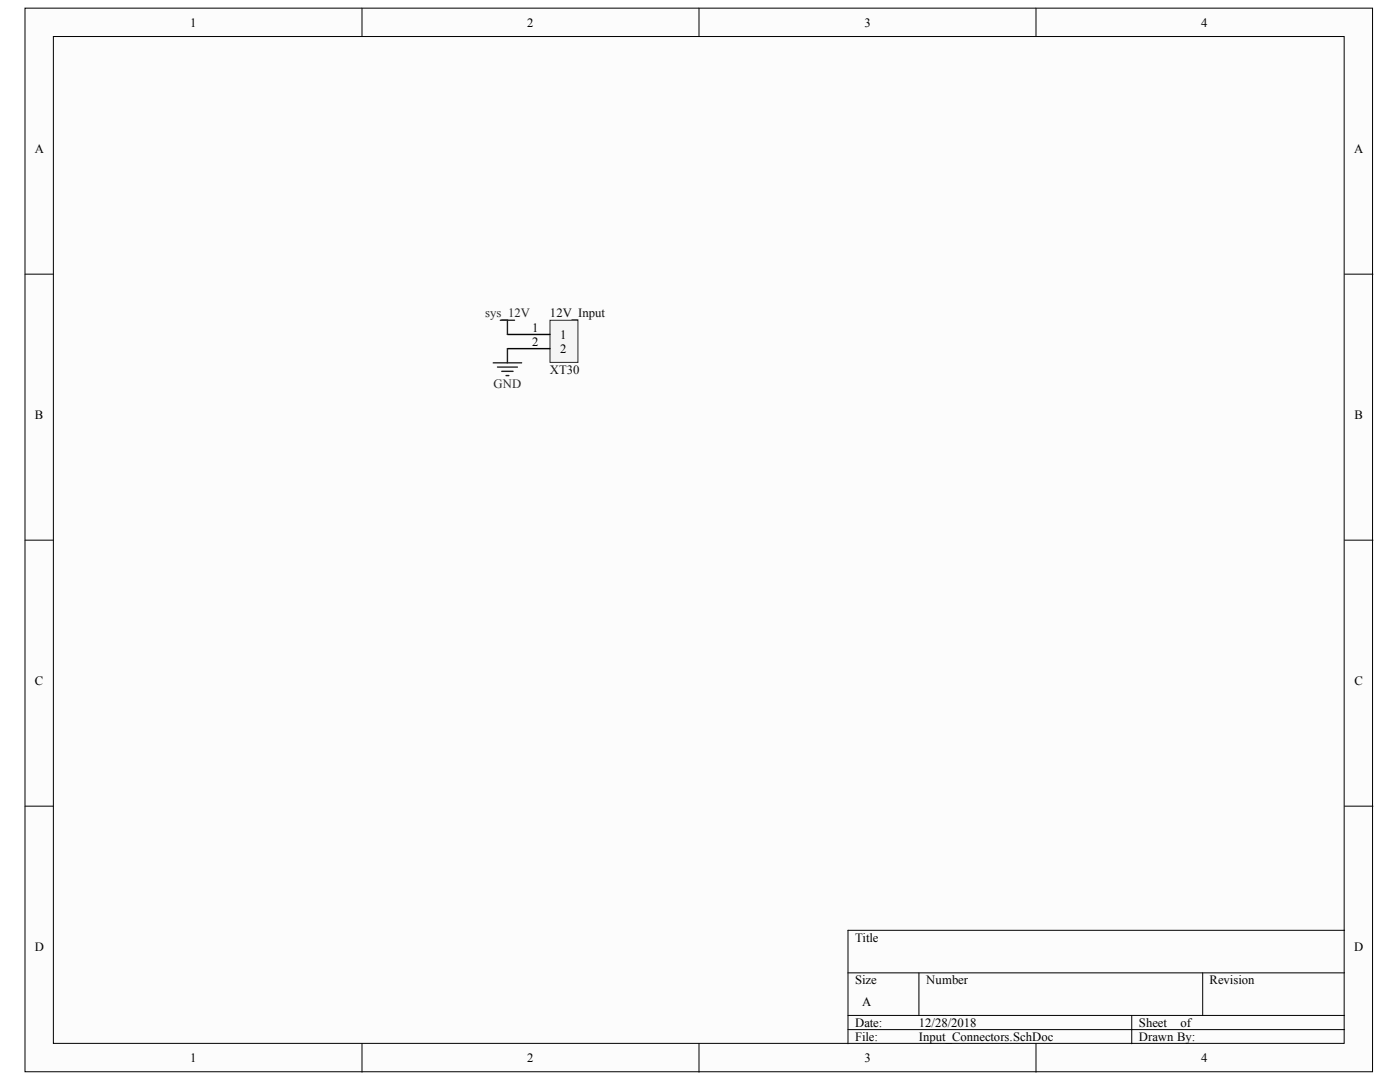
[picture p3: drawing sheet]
<svg xmlns="http://www.w3.org/2000/svg" width="279mm" height="216mm" viewBox="0 0 279 216" stroke-linecap="round" stroke-linejoin="round" font-family="sans-serif">
<defs><g id="words">
<g font-size="2.5">
<text x="38" y="5.3">1</text>
<text x="105.2" y="5.3">2</text>
<text x="172.5" y="5.3">3</text>
<text x="239.7" y="5.3">4</text>
<text x="6.9" y="30.4">A</text>
<text x="270.2" y="30.4">A</text>
<text x="106.2" y="66.2">1</text>
<text x="106.2" y="69">2</text>
<text x="111.8" y="67.6">1</text>
<text x="111.8" y="70.4">2</text>
<text x="6.9" y="83.5">B</text>
<text x="270.3" y="83.5">B</text>
<text x="6.9" y="136.6">C</text>
<text x="270.3" y="136.6">C</text>
<text x="6.9" y="189.7">D</text>
<text x="170.6" y="187.9">Title</text>
<text x="270.2" y="189.7">D</text>
<text x="170.6" y="196.4">Size</text>
<text x="184.8" y="196.4">Number</text>
<text x="241.4" y="196.4">Revision</text>
<text x="172.1" y="200.7">A</text>
<text x="170.6" y="204.9">Date:</text>
<text x="170.6" y="207.7">File:</text>
<text x="183.4" y="204.9">12/28/2018</text>
<text x="183.4" y="207.7">Input_Connectors.SchDoc</text>
<text x="227.3" y="204.9">Sheet</text>
<text x="227.3" y="207.7">Drawn By:</text>
<text x="235.6" y="204.9">of</text>
<text x="38" y="212">1</text>
<text x="105.2" y="212">2</text>
<text x="172.5" y="212">3</text>
<text x="239.7" y="212">4</text>
</g>
<g font-size="2.5" fill="#262626">
<text x="96.8" y="63.3">sys_12V</text>
<text x="98.5" y="77.5">GND</text>
</g>
<g font-size="2.5" fill="#0e0e0e">
<text x="109.8" y="63.3">12V_Input</text>
<text x="109.8" y="74.6">XT30</text>
</g>
</g></defs>
<g fill="#fcfcfc" stroke="#000" stroke-width=".2">
<path d="M5 1.6h268.9v212.3h-268.9z"/>
<path d="M10.7 7.3h257.6v200.9h-257.6z"/>
</g>
<g fill="none" stroke="#000" stroke-width=".2">
<path d="M72.2 1.6v5.7M139.5 1.6v5.7M206.8 1.6v5.7M5 54.7h5.7M268.3 54.7h5.7M5 107.8h5.7M268.3 107.8h5.7M5 160.9h5.7M268.3 160.9h5.7M169.2 194.1h99.1M183.4 194.1v8.5M240 194.1v8.5"/>
<path d="M268.3 185.6h-99.1v22.7M72.2 208.3v5.6M139.5 208.3v5.6M169.2 202.6h99.1M169.2 205.4h99.1M206.8 208.3v5.6M225.9 202.6v5.7"/>
</g>
<path d="M109.8 63.9h5.5v8.4h-5.5z" fill="#f5f5f5" stroke="#262626" stroke-width=".2"/>
<path d="M101.3 66.7h8.5M101.3 69.6h8.5" fill="none" stroke="#000" stroke-width=".28"/>
<path d="M98.4 72.4h5.7M99.3 73.2h4M99.9 63.9h2.8M100.1 74.1h2.3M101 74.9h.6M101.3 63.9v2.8M101.3 69.6v2.8" fill="none" stroke="#262626" stroke-width=".28"/>
<use href="#words"/>
</svg>
